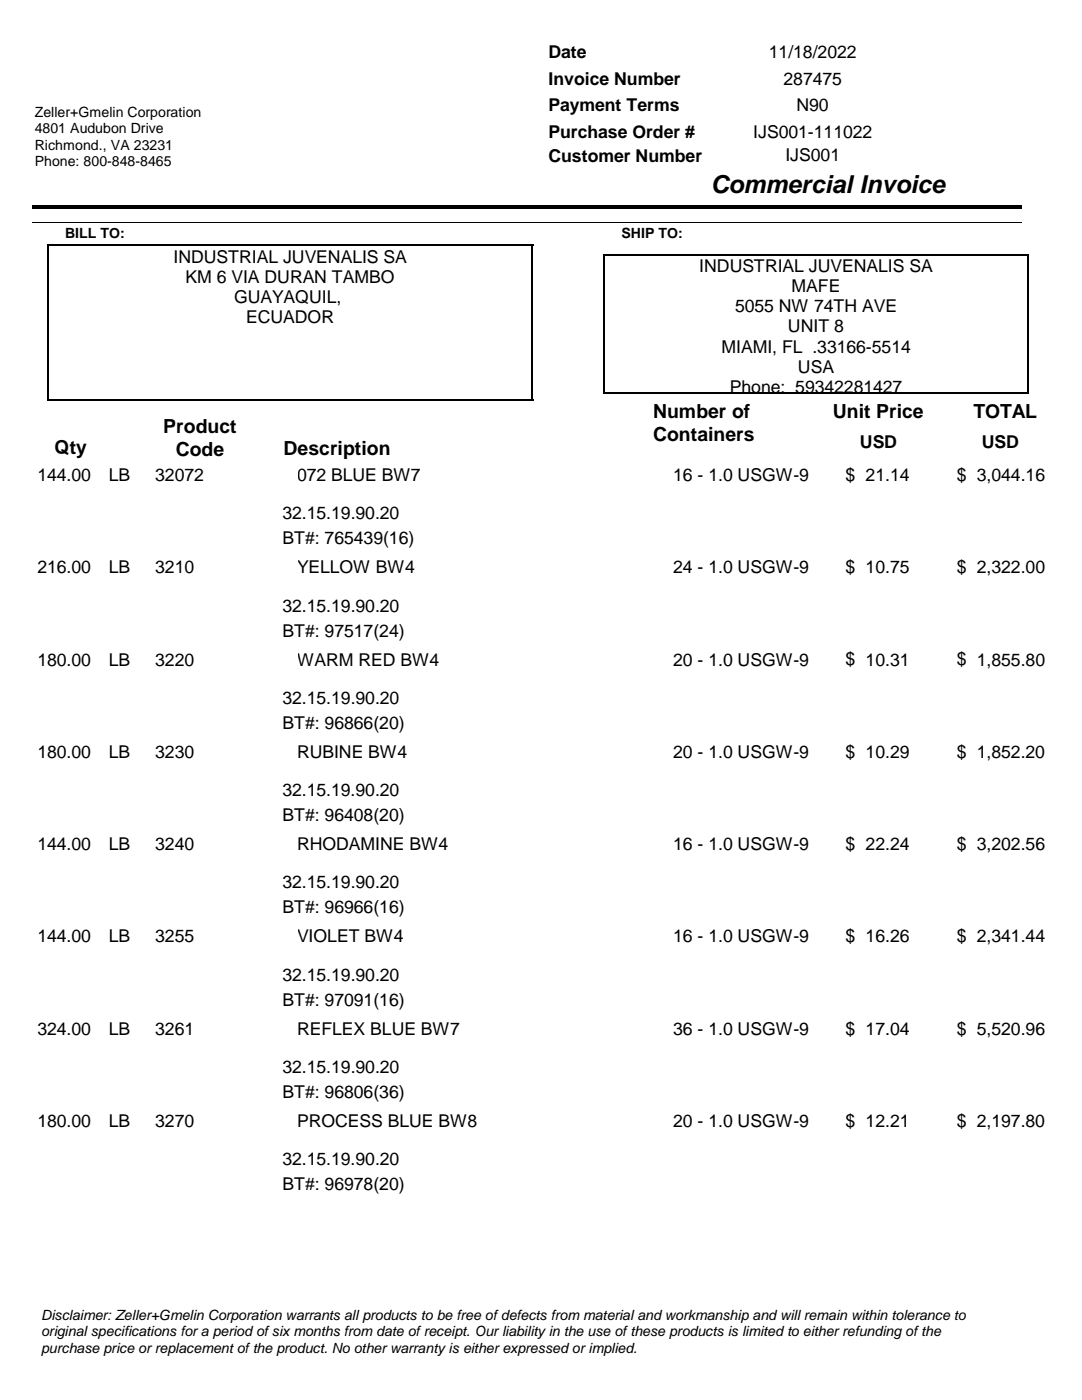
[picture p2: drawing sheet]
<svg xmlns="http://www.w3.org/2000/svg" width="216mm" height="279mm" viewBox="0 0 216 279" stroke-linecap="round" stroke-linejoin="round" font-family="sans-serif">
<defs><g id="words">
<text font-size="4.9" x="141.8" y="38.6">Commercial Invoice</text>
<g font-size="3.9">
<text x="130.4" y="83.4">Number of</text>
<text x="166.2" y="83.4">Unit Price</text>
<text x="194.3" y="83.4">TOTAL</text>
<text x="32.6" y="86.4">Product</text>
<text x="130.4" y="88.1">Containers</text>
<text x="10.9" y="90.6">Qty</text>
<text x="35.1" y="91">Code</text>
<text x="56.6" y="90.7">Description</text>
</g>
<g font-size="3.5">
<text x="109.5" y="11.6">Date</text>
<text x="153.5" y="11.6">11/18/2022</text>
<text x="109.5" y="16.9">Invoice Number</text>
<text x="156.4" y="16.9">287475</text>
<text x="109.5" y="22.2">Payment Terms</text>
<text x="159" y="22.2">N90</text>
<text x="109.5" y="27.5">Purchase Order #</text>
<text x="150.3" y="27.5">IJS001-111022</text>
<text x="109.5" y="32.3">Customer Number</text>
<text x="156.7" y="32.2">IJS001</text>
<text x="34.6" y="52.4">INDUSTRIAL JUVENALIS SA</text>
<text x="37" y="56.4">KM 6 VIA DURAN TAMBO</text>
<text x="139.6" y="54.3">INDUSTRIAL JUVENALIS SA</text>
<text x="158" y="58.3">MAFE</text>
<text x="46.7" y="60.5">GUAYAQUIL,</text>
<text x="49.1" y="64.5">ECUADOR</text>
<text x="146.7" y="62.3">5055 NW 74TH AVE</text>
<text x="144" y="70.4">MIAMI, FL .33166-5514</text>
<text x="157.3" y="66.3">UNIT 8</text>
<text x="159.3" y="74.4">USA</text>
<text x="145.7" y="78.4">Phone: 59342281427</text>
<text x="171.6" y="89.5">USD</text>
<text x="196" y="89.5">USD</text>
<text x="7.5" y="96">144.00</text>
<text x="21.7" y="96">LB</text>
<text x="31" y="96">32072</text>
<text x="59.3" y="96">072 BLUE BW7</text>
<text x="134.4" y="96">16 - 1.0 USGW-9</text>
<text x="168.8" y="96">$</text>
<text x="172.8" y="96">21.14</text>
<text x="191" y="96">$</text>
<text x="195" y="96">3,044.16</text>
<text x="56.4" y="103.6">32.15.19.90.20</text>
<text x="56.4" y="108.6">BT#: 765439(16)</text>
<text x="7.5" y="114.4">216.00</text>
<text x="21.7" y="114.4">LB</text>
<text x="31" y="114.4">3210</text>
<text x="59.3" y="114.4">YELLOW BW4</text>
<text x="134.4" y="114.4">24 - 1.0 USGW-9</text>
<text x="168.8" y="114.4">$</text>
<text x="172.8" y="114.4">10.75</text>
<text x="191" y="114.4">$</text>
<text x="195" y="114.4">2,322.00</text>
<text x="56.4" y="122.1">32.15.19.90.20</text>
<text x="56.4" y="127">BT#: 97517(24)</text>
<text x="7.5" y="132.8">180.00</text>
<text x="21.7" y="132.8">LB</text>
<text x="31" y="132.8">3220</text>
<text x="59.3" y="132.8">WARM RED BW4</text>
<text x="134.4" y="132.8">20 - 1.0 USGW-9</text>
<text x="168.8" y="132.8">$</text>
<text x="172.8" y="132.8">10.31</text>
<text x="191" y="132.8">$</text>
<text x="195" y="132.8">1,855.80</text>
<text x="56.4" y="140.5">32.15.19.90.20</text>
<text x="56.4" y="145.5">BT#: 96866(20)</text>
<text x="7.5" y="151.3">180.00</text>
<text x="21.7" y="151.3">LB</text>
<text x="31" y="151.3">3230</text>
<text x="59.3" y="151.3">RUBINE BW4</text>
<text x="134.4" y="151.3">20 - 1.0 USGW-9</text>
<text x="168.8" y="151.2">$</text>
<text x="172.8" y="151.3">10.29</text>
<text x="191" y="151.2">$</text>
<text x="195" y="151.3">1,852.20</text>
<text x="56.4" y="158.9">32.15.19.90.20</text>
<text x="56.4" y="163.9">BT#: 96408(20)</text>
<text x="7.5" y="169.7">144.00</text>
<text x="21.7" y="169.7">LB</text>
<text x="31" y="169.7">3240</text>
<text x="59.3" y="169.7">RHODAMINE BW4</text>
<text x="134.4" y="169.7">16 - 1.0 USGW-9</text>
<text x="168.8" y="169.6">$</text>
<text x="172.8" y="169.7">22.24</text>
<text x="191" y="169.6">$</text>
<text x="195" y="169.7">3,202.56</text>
<text x="56.4" y="177.3">32.15.19.90.20</text>
<text x="56.4" y="182.3">BT#: 96966(16)</text>
<text x="7.5" y="188.1">144.00</text>
<text x="21.7" y="188.1">LB</text>
<text x="31" y="188.1">3255</text>
<text x="59.3" y="188.1">VIOLET BW4</text>
<text x="134.4" y="188.1">16 - 1.0 USGW-9</text>
<text x="168.8" y="188.1">$</text>
<text x="172.8" y="188.1">16.26</text>
<text x="191" y="188.1">$</text>
<text x="195" y="188.1">2,341.44</text>
<text x="56.4" y="195.7">32.15.19.90.20</text>
<text x="56.4" y="200.7">BT#: 97091(16)</text>
<text x="7.5" y="206.5">324.00</text>
<text x="21.7" y="206.5">LB</text>
<text x="31" y="206.5">3261</text>
<text x="59.3" y="206.5">REFLEX BLUE BW7</text>
<text x="134.4" y="206.5">36 - 1.0 USGW-9</text>
<text x="168.8" y="206.5">$</text>
<text x="172.8" y="206.5">17.04</text>
<text x="191" y="206.5">$</text>
<text x="195" y="206.5">5,520.96</text>
<text x="56.4" y="214.2">32.15.19.90.20</text>
<text x="56.4" y="219.2">BT#: 96806(36)</text>
<text x="7.5" y="224.9">180.00</text>
<text x="21.7" y="224.9">LB</text>
<text x="31" y="224.9">3270</text>
<text x="59.3" y="224.9">PROCESS BLUE BW8</text>
<text x="134.4" y="224.9">20 - 1.0 USGW-9</text>
<text x="168.8" y="224.9">$</text>
<text x="172.8" y="224.9">12.21</text>
<text x="191" y="224.9">$</text>
<text x="195" y="224.9">2,197.80</text>
<text x="56.4" y="232.6">32.15.19.90.20</text>
<text x="56.4" y="237.6">BT#: 96978(20)</text>
</g>
<g font-size="2.8">
<text x="6.9" y="23.4">Zeller+Gmelin Corporation</text>
<text x="6.9" y="26.6">4801 Audubon Drive</text>
<text x="6.9" y="29.9">Richmond., VA 23231</text>
<text x="6.9" y="33.2">Phone: 800-848-8465</text>
<text x="13" y="47.5">BILL TO:</text>
<text x="124" y="47.5">SHIP TO:</text>
<text x="8.2" y="263.4">Disclaimer: Zeller+Gmelin Corporation warrants all products to be free of defects from material and workmanship and will remain within tolerance to</text>
<text x="8.2" y="266.7">original specifications for a period of six months from date of receipt. Our liability in the use of these products is limited to either refunding of the</text>
<text x="8.2" y="270">purchase price or replacement of the product. No other warranty is either expressed or implied.</text>
</g>
</g></defs>
<path d="M120.4 50.8h84.9M205.2 50.6v27.9" fill="none" stroke="#000" stroke-width=".35"/>
<path d="M9.3 49h97.1M9.5 48.8v31.3M106.3 48.8v31.3M120.6 50.6v27.9M9.3 79.9h97.1M120.4 78.3h84.9" fill="none" stroke="#000" stroke-width=".36"/>
<path d="M6.3 40.9h197.5v.7h-197.5z" fill-rule="evenodd" fill="#000"/>
<path d="M6.3 44.5h197.5" fill="none" stroke="#000" stroke-width=".2"/>
<g fill="#fff">
<path d="M6.3 6.4h72v14.5h-72z" fill-rule="evenodd"/>
<path d="M6.3 6.4h72v14.5h-72z" fill-rule="evenodd"/>
<path d="M169.2 92.4h15.8v3.9h-15.8z" fill-rule="evenodd"/>
<path d="M30.7 92.4h28.7v3.9h-28.7z" fill-rule="evenodd"/>
<path d="M168.1 92.4h3.2v6.3h-3.2z" fill-rule="evenodd"/>
<path d="M190.3 92.4h3.2v6.3h-3.2z" fill-rule="evenodd"/>
<path d="M169.2 110.8h15.8v3.9h-15.8z" fill-rule="evenodd"/>
<path d="M30.7 110.8h28.7v3.9h-28.7z" fill-rule="evenodd"/>
<path d="M168.1 110.8h3.2v6.3h-3.2z" fill-rule="evenodd"/>
<path d="M190.3 110.8h3.2v6.3h-3.2z" fill-rule="evenodd"/>
<path d="M169.2 129.2h15.8v3.9h-15.8z" fill-rule="evenodd"/>
<path d="M30.7 129.2h28.7v3.9h-28.7z" fill-rule="evenodd"/>
<path d="M168.1 129.2h3.2v6.4h-3.2z" fill-rule="evenodd"/>
<path d="M190.3 129.2h3.2v6.4h-3.2z" fill-rule="evenodd"/>
<path d="M169.2 147.7h15.8v3.9h-15.8z" fill-rule="evenodd"/>
<path d="M30.7 147.7h28.7v3.9h-28.7z" fill-rule="evenodd"/>
<path d="M168.1 147.6h3.2v6.4h-3.2z" fill-rule="evenodd"/>
<path d="M190.3 147.6h3.2v6.4h-3.2z" fill-rule="evenodd"/>
<path d="M169.2 166.1h15.8v3.9h-15.8z" fill-rule="evenodd"/>
<path d="M30.7 166.1h28.7v3.9h-28.7z" fill-rule="evenodd"/>
<path d="M168.1 166h3.2v6.4h-3.2z" fill-rule="evenodd"/>
<path d="M190.3 166h3.2v6.4h-3.2z" fill-rule="evenodd"/>
<path d="M169.2 184.5h15.8v3.9h-15.8z" fill-rule="evenodd"/>
<path d="M30.7 184.5h28.7v3.9h-28.7z" fill-rule="evenodd"/>
<path d="M168.1 184.5h3.2v6.3h-3.2z" fill-rule="evenodd"/>
<path d="M190.3 184.5h3.2v6.3h-3.2z" fill-rule="evenodd"/>
<path d="M169.2 202.9h15.8v3.9h-15.8z" fill-rule="evenodd"/>
<path d="M30.7 202.9h28.7v3.9h-28.7z" fill-rule="evenodd"/>
<path d="M168.1 202.9h3.2v6.3h-3.2z" fill-rule="evenodd"/>
<path d="M190.3 202.9h3.2v6.3h-3.2z" fill-rule="evenodd"/>
<path d="M169.2 221.3h15.8v3.9h-15.8z" fill-rule="evenodd"/>
<path d="M30.7 221.3h28.7v3.9h-28.7z" fill-rule="evenodd"/>
<path d="M168.1 221.3h3.2v6.4h-3.2z" fill-rule="evenodd"/>
<path d="M190.3 221.3h3.2v6.4h-3.2z" fill-rule="evenodd"/>
</g>
<use href="#words"/>
</svg>
